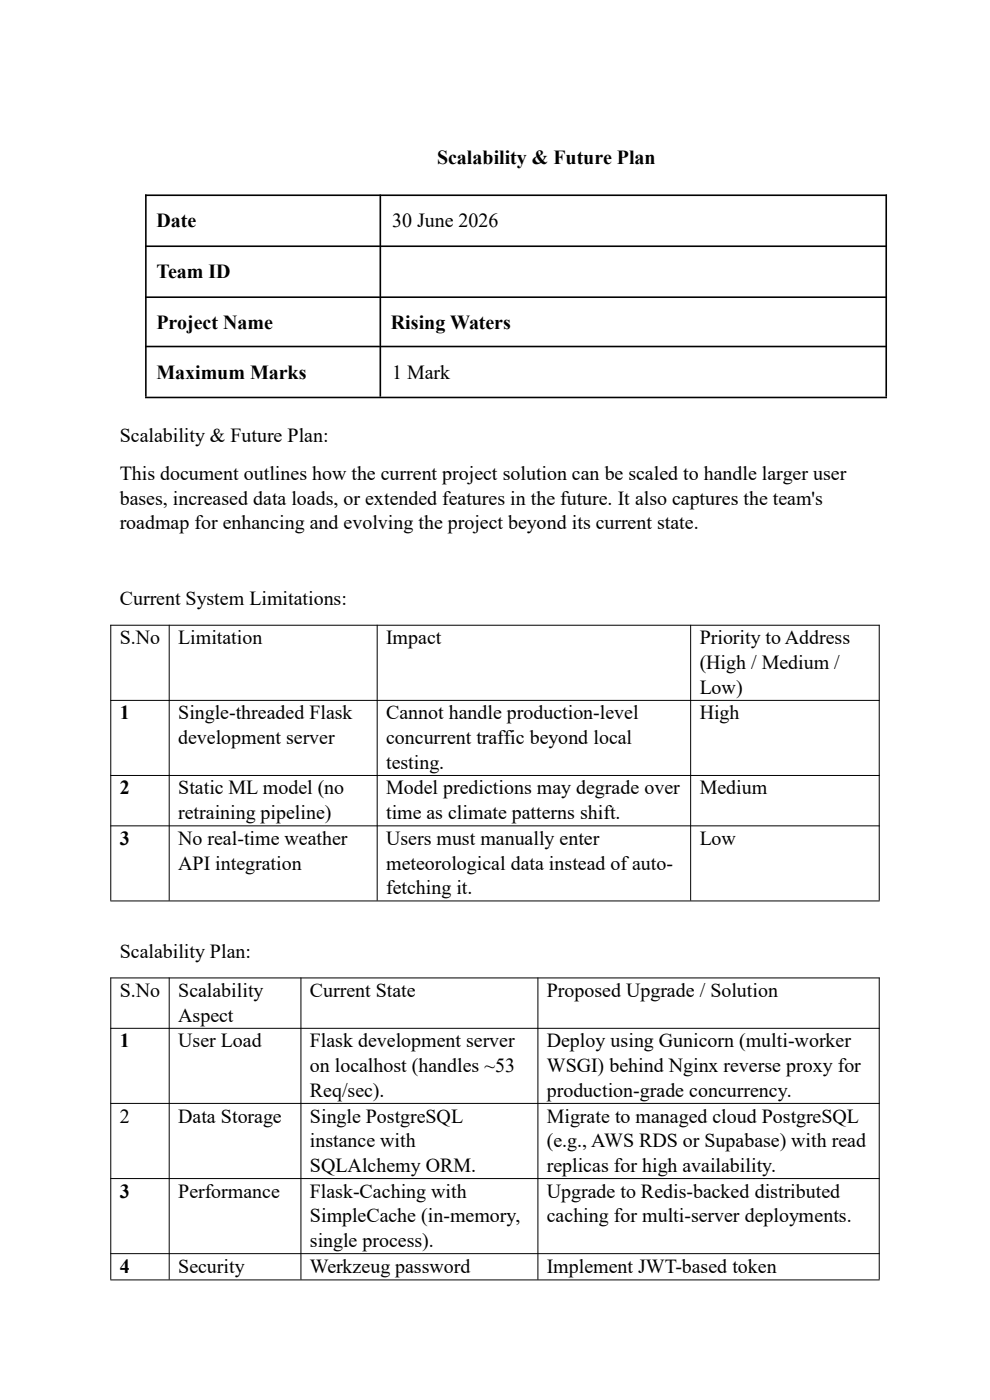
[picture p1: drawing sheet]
<svg xmlns="http://www.w3.org/2000/svg" width="210mm" height="297mm" viewBox="0 0 210 297" stroke-linecap="round" stroke-linejoin="round" font-family="sans-serif">
<defs><g id="words">
<g font-size="4.2">
<text x="92.7" y="34.7">Scalability &amp; Future Plan</text>
<text x="33.2" y="48.2">Date</text>
<text x="83.2" y="48.2">30 June 2026</text>
<text x="33.2" y="59.1">Team ID</text>
<text x="33.2" y="69.9">Project Name</text>
<text x="82.9" y="69.9">Rising Waters</text>
<text x="33.2" y="80.3">Maximum Marks</text>
<text x="83.2" y="80.3">1 Mark</text>
<text x="25.4" y="93.7">Scalability &amp; Future Plan:</text>
<text x="25.4" y="101.8">This document outlines how the current project solution can be scaled to handle larger user</text>
<text x="25.4" y="107">bases, increased data loads, or extended features in the future. It also captures the team's</text>
<text x="25.4" y="112.3">roadmap for enhancing and evolving the project beyond its current state.</text>
<text x="25.4" y="128.4">Current System Limitations:</text>
<text x="25.4" y="136.7">S.No</text>
<text x="37.8" y="136.7">Limitation</text>
<text x="81.9" y="136.7">Impact</text>
<text x="148.4" y="136.7">Priority to Address</text>
<text x="148.4" y="141.9">(High / Medium /</text>
<text x="148.4" y="147.2">Low)</text>
<text x="25.4" y="152.6">1</text>
<text x="37.8" y="152.6">Single-threaded Flask</text>
<text x="81.9" y="152.6">Cannot handle production-level</text>
<text x="148.4" y="152.6">High</text>
<text x="37.8" y="157.8">development server</text>
<text x="81.9" y="157.8">concurrent traffic beyond local</text>
<text x="81.9" y="163.1">testing.</text>
<text x="25.4" y="168.5">2</text>
<text x="37.8" y="168.5">Static ML model (no</text>
<text x="37.8" y="173.8">retraining pipeline)</text>
<text x="81.9" y="168.5">Model predictions may degrade over</text>
<text x="81.9" y="173.8">time as climate patterns shift.</text>
<text x="148.4" y="168.5">Medium</text>
<text x="25.4" y="179.3">3</text>
<text x="37.8" y="179.3">No real-time weather</text>
<text x="81.9" y="179.3">Users must manually enter</text>
<text x="148.4" y="179.3">Low</text>
<text x="37.8" y="184.5">API integration</text>
<text x="81.9" y="184.5">meteorological data instead ofauto-</text>
<text x="81.9" y="189.8">fetching it.</text>
<text x="25.4" y="203.3">Scalability Plan:</text>
<text x="25.4" y="211.5">S.No</text>
<text x="37.8" y="211.5">Scalability</text>
<text x="65.7" y="211.5">Current State</text>
<text x="116" y="211.5">Proposed Upgrade / Solution</text>
<text x="37.8" y="216.8">Aspect</text>
<text x="25.4" y="222.2">1</text>
<text x="37.8" y="222.2">User Load</text>
<text x="65.7" y="222.2">Flask development server</text>
<text x="65.7" y="227.4">on localhost (handles ~53</text>
<text x="116" y="222.2">Deploy using Gunicorn (multi-worker</text>
<text x="116" y="227.4">WSGI) behind Nginx reverse proxy for</text>
<text x="65.7" y="232.7">Req/sec).</text>
<text x="116" y="232.7">production-grade concurrency.</text>
<text x="25.4" y="238.1">2</text>
<text x="37.8" y="238.1">Data Storage</text>
<text x="65.7" y="238.1">Single PostgreSQL</text>
<text x="116" y="238.1">Migrate to managed cloud PostgreSQL</text>
<text x="65.7" y="243.3">instance with</text>
<text x="116" y="243.3">(e.g., AWS RDS or Supabase) with read</text>
<text x="65.7" y="248.6">SQLAlchemy ORM.</text>
<text x="116" y="248.6">replicas for high availability.</text>
<text x="25.4" y="254.1">3</text>
<text x="37.8" y="254.1">Performance</text>
<text x="65.7" y="254.1">Flask-Caching with</text>
<text x="116" y="254.1">Upgrade to Redis-backed distributed</text>
<text x="65.7" y="259.3">SimpleCache (in-memory,</text>
<text x="116" y="259.3">caching for multi-server deployments.</text>
<text x="25.4" y="270">4</text>
<text x="37.8" y="270">Security</text>
<text x="65.7" y="264.6">single process).</text>
<text x="65.7" y="270">Werkzeug password</text>
<text x="116" y="270">Implement JWT-based token</text>
</g>
</g></defs>
<path d="M30.8 41.4h157.4M30.8 52.2h157.4M30.9 41.3v42.9M80.7 41.3v42.9M188 41.3v42.9M30.8 63.1h157.4M30.8 73.5h157.4M30.8 84.3h157.4" fill="none" stroke="#000" stroke-width=".34"/>
<g fill="none" stroke="#000" stroke-width=".21">
<path d="M23.4 132.6h163.2M23.5 132.6v58.4M35.9 132.6v58.4M80 132.6v58.4M146.5 132.6v58.4M186.5 132.6v58.4M23.4 148.6h163.2M23.4 164.5h163.2M23.4 175.2h163.2M23.4 191.1h163.2M23.4 207.5h163.2M23.4 218.2h163.2"/>
<path d="M23.5 207.4v64M35.9 207.4v64M63.8 207.4v64M114.1 207.4v64M186.5 207.4v64M23.4 234.1h163.2M23.4 250h163.2M23.4 266h163.2M23.4 271.5h163.2"/>
</g>
<use href="#words"/>
</svg>
